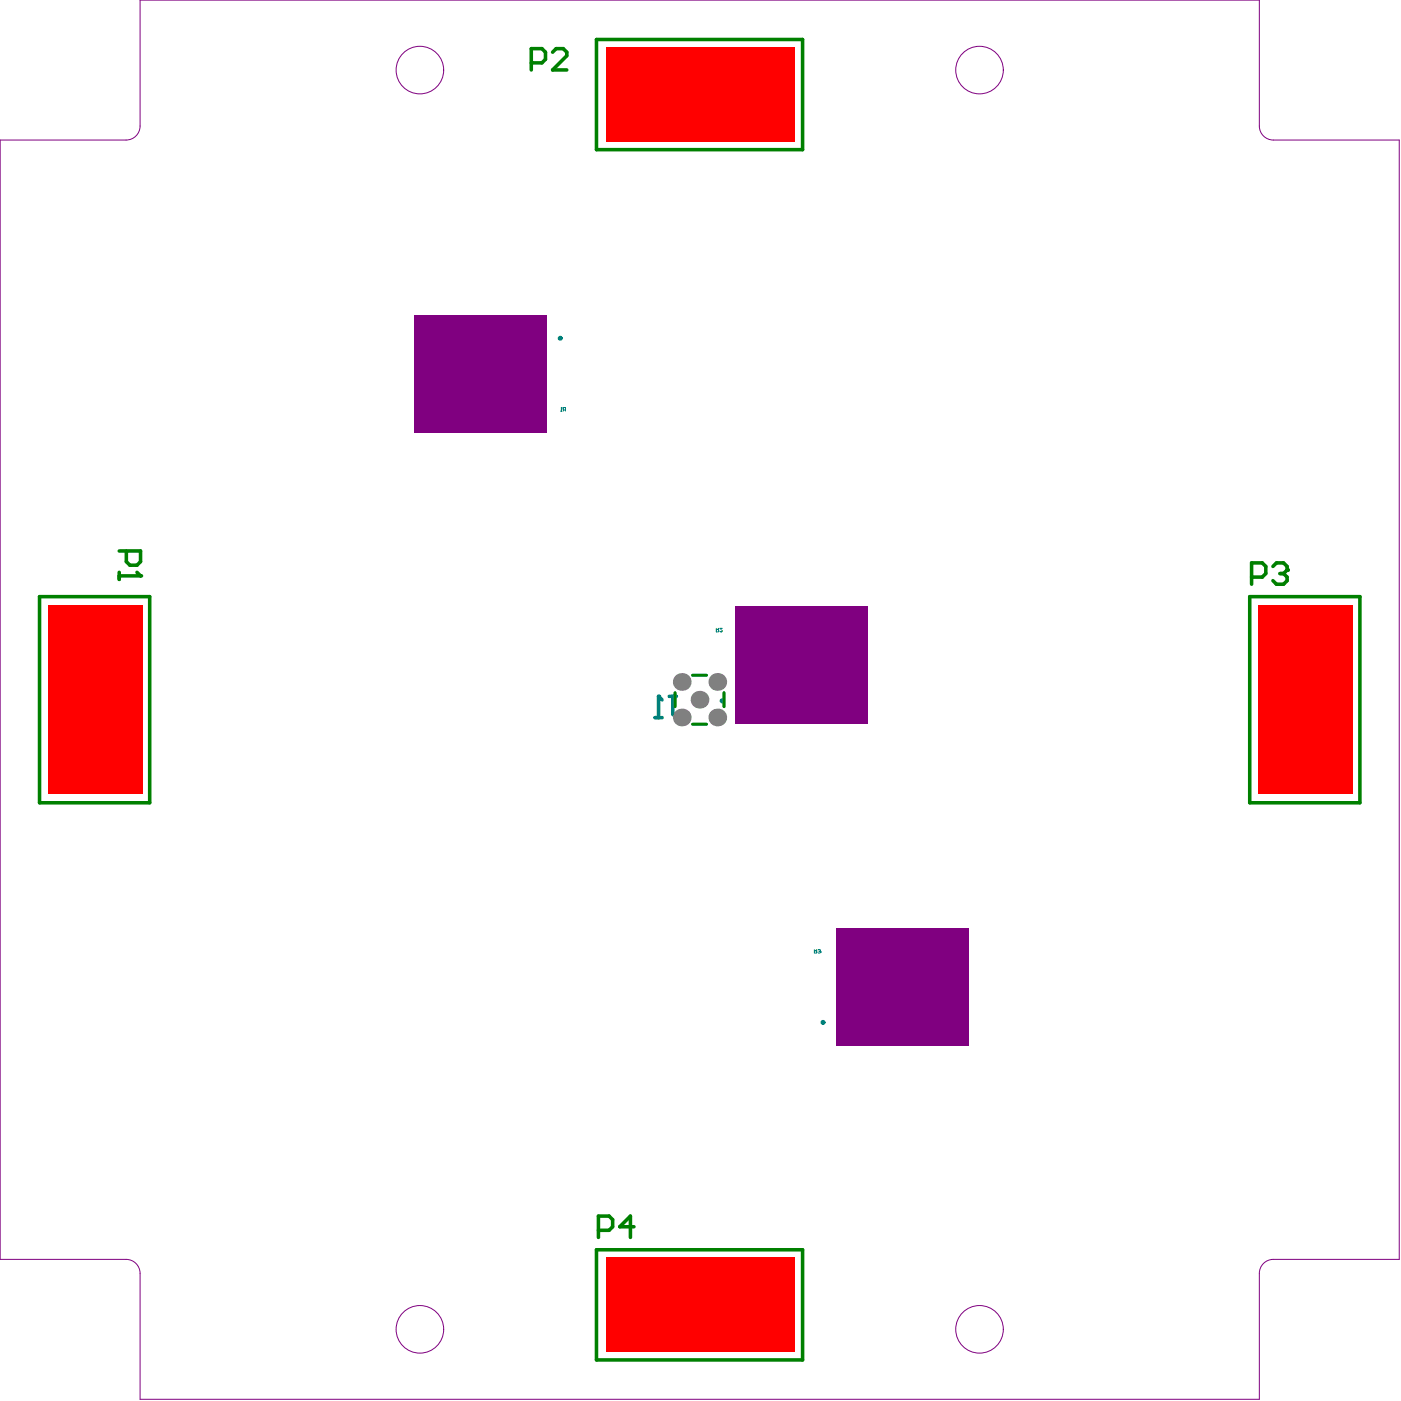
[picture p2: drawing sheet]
<svg xmlns="http://www.w3.org/2000/svg" width="333mm" height="333mm" viewBox="0 0 333 333" stroke-linecap="round" stroke-linejoin="round" font-family="sans-serif">
<g fill="#008000">
<path d="M99 79.1h4v-3.7h22.8v3.7h4v19.7h-4v3.7h-22.8v-3.7h-4z"/>
<path d="M175.4 148.5h4v-3.7h22.8v3.7h4v19.7h-4v3.6h-22.8v-3.6h-4z"/>
<path d="M199.4 225h4v-3.7h22.8v3.7h4v19.7h-4v3.7h-22.8v-3.7h-4z"/>
</g>
<path d="M99 79.1h4v-3.7h22.8v3.7h4v19.7h-4v3.7h-22.8v-3.7h-4zM175.4 148.5h4v-3.7h22.8v3.7h4v19.7h-4v3.6h-22.8v-3.6h-4zM199.4 225h4v-3.7h22.8v3.7h4v19.7h-4v3.7h-22.8v-3.7h-4z" fill="none" stroke="#008000" stroke-width=".51"/>
<path d="M104.6 75.8h-1.2v1.3M124.1 75.8h1.3v1.3M103.4 100.8v1.3h1.2M125.4 100.8v1.3h-1.3M181.1 145.2h-1.3v1.3M200.5 145.2h1.3v1.3M179.8 170.2v1.2h1.3M201.8 170.2v1.2h-1.3M205.1 221.7h-1.3v1.3M224.5 221.7h1.3v1.3M203.8 246.7v1.2h1.3M225.8 246.7v1.2h-1.3" fill="none" stroke="#008080" stroke-width=".51"/>
<path d="M160.6 164.8v3.4M164.8 160.7h3.3M164.8 172.3h3.3M172.3 164.8v3.4" fill="none" stroke="#008080" stroke-width=".68"/>
<path d="M113.4 91.1h1.4M114.1 86.8v4.3M116.2 86.8v3.6l.7 .7h1.4l.7-.7v-3.6" fill="none" stroke="#008080" stroke-width=".84"/>
<circle cx="114.1" cy="86.8" r=".42" fill="#008080"/>
<path d="M114.1 86.8l.7 .7M192.4 156.2h-2.8l2.8 2.8v.7l-.7 .7h-1.4l-.7-.7M185.4 160.4v-3.5l.7-.7h1.4l.7 .7v3.5M209.4 236.9v-3.5l.7-.7h1.4l.7 .7v3.5M216.4 235.5v.7l-.7 .7h-1.4l-.7-.7" fill="none" stroke="#008080" stroke-width=".84"/>
<circle cx="216.4" cy="235.5" r=".42" fill="#008080"/>
<path d="M155.9 170.8h1.7M156.7 165.7v5.1M159.2 165.7h1.7M160.1 165.7v4.2l.8 .9h.9l.8-.9M213.6 233.4l.7-.7h1.4l.7 .7v.7l-.7 .7M215 234.8h.7M215.7 234.8l.7 .7" fill="none" stroke="#008080" stroke-width=".84"/>
<path d="M193.8 226v.8h.4l.1-.4-.5-.2M194.3 226l-.2 .2M194.6 226.1l.5-.1 .1 .1-.1 .3M194.9 226.4h.2M195.1 226.4l.1 .1M195.2 226.5h.1M195.2 226.5l-.1 .3-.5-.1" fill="none" stroke="#008080" stroke-width=".24"/>
<circle cx="156.7" cy="165.7" r=".42" fill="#008080"/>
<path d="M156.7 165.7l.9 .8" fill="none" stroke="#008080" stroke-width=".84"/>
<path d="M133.4 97.8h.3M133.6 97h.1M133.6 97v.8M133.6 97l.1 .1M134.3 97.6l-.3 .2M134.6 97.6h-.5l-.1-.5 .6-.1v.8M170.5 149.5v.9l.5-.2-.1-.4h-.4M171 149.5l-.3 .3M171.9 149.5h-.6l.6 .6-.2 .3-.4-.2" fill="none" stroke="#008080" stroke-width=".24"/>
<g fill="none" stroke="#008080" stroke-width=".51">
<circle cx="133.3" cy="80.5" r=".34"/>
<circle cx="171.8" cy="166.8" r=".34"/>
<circle cx="195.8" cy="243.3" r=".34"/>
</g>
<g fill="none" stroke="#800080" stroke-width=".24">
<path d="M103.8 76.3h21.1v25.3h-21.1zM113.4 76.3a1.01 1.01 0 0 0 1 1 1.01 1.01 0 0 0 1-1M180.2 145.6h21.1v25.4h-21.1zM189.8 171a1.01 1.01 0 0 1 1-1 1.01 1.01 0 0 1 1 1M204.2 222.1h21.2v25.4h-21.2zM213.8 247.5a1.01 1.01 0 0 1 1-1 1.01 1.01 0 0 1 1 1"/>
<circle cx="121.6" cy="80.5" r=".25"/>
<circle cx="183.6" cy="166.8" r=".25"/>
<circle cx="207.6" cy="243.3" r=".25"/>
</g>
<path d="M162.2 23.4h2.6l.8-.9v-1.7l-.8-.8h-2.6v5M167.3 20.8l.8-.8h1.7l.9 .8v.9l-3.4 3.3h3.4M23.4 169.9v-2.6l-.9-.8h-1.7l-.8 .8v2.6h5.1M25.1 164h-5.1l.8 .8M25.1 163.1v1.7M310.5 163.1l-.9-.8h-.8l-.8 .8v1.7l.8 .9M310.5 163.1l.8-.8h.9l.8 .8v1.7l-.8 .9M310.5 163.1v.9M311.3 170.7v-2.5l-.8-.9h-1.7l-.8 .9v2.5h5M162.2 311.3h2.6l.8-.8v-1.7l-.8-.8h-2.6v5M170.7 310.5h-3.4l2.5-2.5v5" fill="none" stroke="#000" stroke-width=".84"/>
<g fill="#000">
<circle cx="20" cy="164" r=".42"/>
<circle cx="309.6" cy="162.3" r=".42"/>
</g>
<g fill="#800080">
<path d="M98.6 75h31.6v27.9h-31.6z"/>
<path d="M175 144.4h31.6v27.9h-31.6z"/>
<path d="M199 220.9h31.6v27.9h-31.6z"/>
</g>
<path d="M160.6 164.8v3.4M164.8 160.7h3.3M164.8 172.3h3.3M172.3 164.8v3.4" fill="none" stroke="#008000" stroke-width=".68"/>
<path d="M165.2 167.2h.5M165.5 165.5v1.7M166.3 165.5h.5M166.6 165.5v1.4l.2 .3h.3l.3-.3" fill="none" stroke="#008000" stroke-width=".33"/>
<circle cx="165.5" cy="165.5" r=".17" fill="#008000"/>
<path d="M165.5 165.5l.2 .3" fill="none" stroke="#008000" stroke-width=".33"/>
<g fill="none" stroke="#800080" stroke-width=".24">
<path d="M33.3 0h266.4v30a3.3 3.3 0 0 0 3.3 3.3h30v266.4h-30a3.3 3.3 0 0 0-3.3 3.3v30h-266.4v-30a3.3 3.3 0 0 0-3.3-3.3h-30v-266.4h30a3.3 3.3 0 0 0 3.3-3.3z"/>
<circle cx="99.9" cy="16.7" r="5.7"/>
<circle cx="233.1" cy="16.7" r="5.7"/>
<circle cx="99.9" cy="316.3" r="5.7"/>
<circle cx="233.1" cy="316.3" r="5.7"/>
</g>
<path d="M141.9 9.4h49.1v26.2h-49.1zM297.8 137.3h2.6l.8-.8v-1.7l-.8-.9h-2.6v5.1M302.9 134.8l.8-.9h1.7l.9 .9v.8M9.4 142h26.2v49h-26.2zM297.4 142h26.2v49h-26.2zM141.9 297.4h49.1v26.2h-49.1zM142.4 292.8h2.5l.9-.9v-1.7l-.9-.8h-2.5v5M150.9 291.9h-3.4l2.5-2.5v5" fill="none" stroke="#008000" stroke-width=".84"/>
<circle cx="306.3" cy="135.6" r=".42" fill="#008000"/>
<path d="M126.4 15h2.6l.8-.9v-1.7l-.8-.8h-2.6v5M131.5 12.4l.8-.8h1.7l.9 .8v.9l-3.4 3.3h3.4M28.4 131.1h5v2.5l-.8 .9h-1.7l-.8-.9v-2.5M28.4 136.2v1.7M28.4 137h5M304.6 136.5h.8M305.4 136.5l.9 .8v.9l-.9 .8h-1.7l-.8-.8M306.3 135.6l-.9 .9" fill="none" stroke="#008000" stroke-width=".84"/>
<circle cx="33.4" cy="137" r=".42" fill="#008000"/>
<path d="M32.6 136.2l.8 .8" fill="none" stroke="#008000" stroke-width=".84"/>
<g fill="#808080">
<circle cx="162.2" cy="170.7" r="2.11"/>
<circle cx="170.7" cy="162.3" r="2.11"/>
<circle cx="162.2" cy="162.3" r="2.11"/>
<circle cx="170.7" cy="170.7" r="2.11"/>
<circle cx="166.5" cy="166.5" r="2.11"/>
</g>
<g fill="#f00">
<path d="M299.4 144h22.4v45h-22.4z" fill-rule="evenodd"/>
<path d="M144.1 299.3h45v22.4h-45z" fill-rule="evenodd"/>
<path d="M11.4 144h22.5v45h-22.5z" fill-rule="evenodd"/>
<path d="M144.1 11.3h45v22.4h-45z" fill-rule="evenodd"/>
</g>
</svg>
